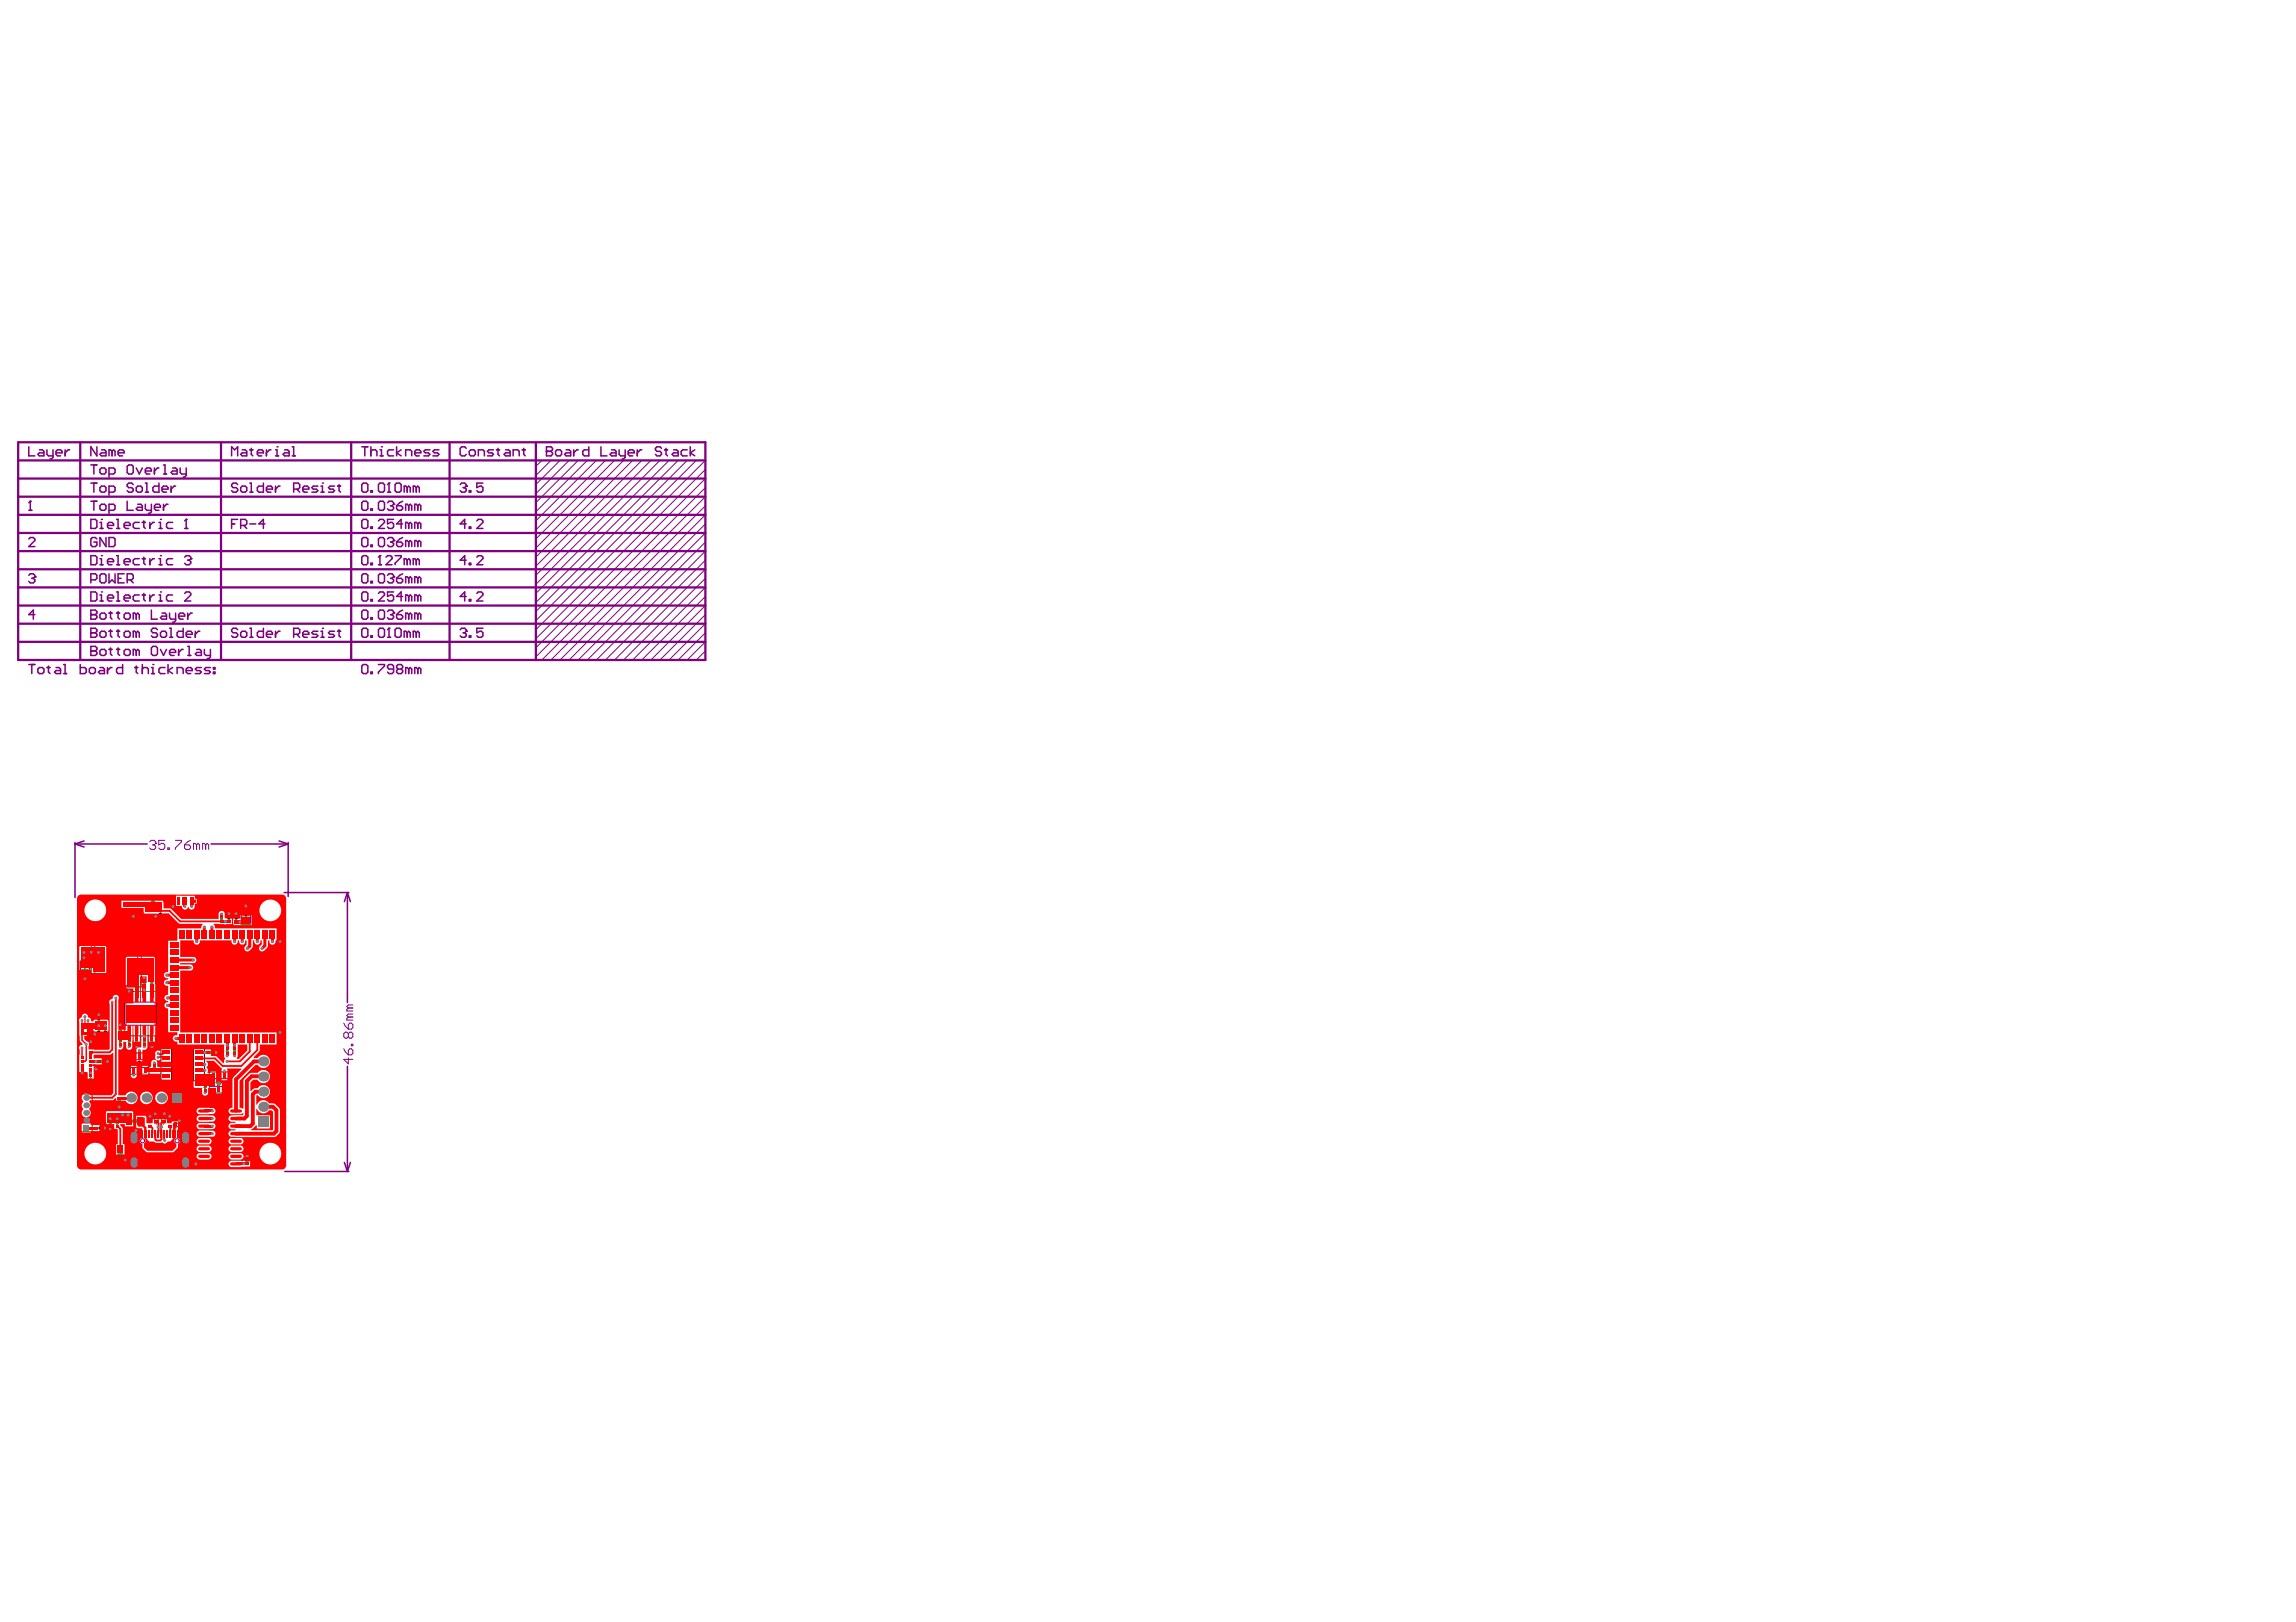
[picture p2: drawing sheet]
<svg xmlns="http://www.w3.org/2000/svg" width="297mm" height="210mm" viewBox="0 0 297 210" stroke-linecap="round" stroke-linejoin="round" font-family="sans-serif">
<path d="M20.8 135.6h5.6v4.3h-5.6z" fill="none" stroke="#000" stroke-width=".13"/>
<g fill="#008000">
<path d="M20.9 145.1h.4v.2h-.4z"/>
<path d="M20.9 144.6h.4v.2h-.4z"/>
<path d="M20 145.1h.4v.2h-.4z"/>
<path d="M20 144.6h.4v.2h-.4z"/>
<path d="M11 145.8h.3v.3h-.3z"/>
<path d="M11 144.8h.3v.4h-.3z"/>
<path d="M11 143.9h.3v.3h-.3z"/>
<path d="M11 142.9h.3v.3h-.3z"/>
<path d="M11 141.9h.3v.3h-.3z"/>
<path d="M22.6 145.4h.2v.4h-.2z"/>
<path d="M23.1 145.4h.2v.4h-.2z"/>
<circle cx="20.9" cy="144.5" r=".05"/>
<circle cx="20" cy="144.5" r=".05"/>
<circle cx="11.9" cy="146.5" r=".05"/>
<circle cx="23.3" cy="145.4" r=".05"/>
</g>
<g fill="none" stroke="#008000" stroke-width=".13">
<path d="M19.4 116.8h.8M19.8 116.4v.8M20.6 118.2h.3M20.8 118.1v.3M28.5 118.9h.3M28.7 118.8v.3M29.5 118.9h.3M29.6 118.7v.3M30.4 118.9h.3M30.5 118.7v.3M31.2 117.4h1.2v2.2h-1.2zM31.4 118.5h.8"/>
<path d="M31.8 118.1v.8M10.4 124.4h1.2v2.1h-1.2zM10.6 125.4h.8M11 125.1v.7M11.6 139.6h.3M11.7 139.4v.3M11.8 122h6.5v5.7h-6.5zM12.6 132h.3M12.6 133.5h.3M12.8 131.8v.3M12.8 133.3v.3M13 137.4h.3"/>
<path d="M13.2 137.2v.3M13.5 133.5h.3M13.6 133.3v.3M15.4 134.8h.3M15.4 133.3h.3M15.6 134.7v.3M15.6 133.2v.3M16.1 128.3h4.2v5.8h-4.2zM16.6 134.8h.3M16.7 134.7v.3M16.8 136.3h2.5v2.7h-2.5zM17.5 134.8h.3"/>
<path d="M17.7 137.6h.7M17.7 134.7v.3M18 137.3v.7M18.5 127.2h.3M18.5 134.8h.3M18.7 127.1v.3M18.7 134.7v.3M19.5 127.2h.3M19.5 134.8h.3M19.6 127.1v.3M19.6 134.7v.3M19.8 138.2h.3"/>
<path d="M19.9 138v.4M27.1 138.7h2.4v2.8h-2.4zM27.1 136.2h.3M27.3 136v.4M28.3 139.7v.8M29.2 136h.3M29.4 135.9v.3M30.2 136h.3M30.4 135.9v.3M10.4 141.6h1.5v4.9h-1.5zM12.7 146h.3M12.9 145.8v.3"/>
<path d="M14.1 145.4h.3M14.3 145.3v.3M15 145.4h.3M15.2 145.2v.3M15.2 149.4h.7M15.3 142.4h.3M15.4 142.3v.3M15.6 149v.8M17 145.1h.8M17.4 144.7v.8M20 144.5h.5v.8h-.5zM20.9 144.5h.5v.8h-.5z"/>
<path d="M22.5 145.4h.8v.4h-.8zM26.4 140.7h.3M26.5 140.6v.3M27.9 140.1h.8M31.8 150.3h.3M32 150.1v.3"/>
<circle cx="19.8" cy="116.8" r=".27"/>
<circle cx="20.8" cy="118.2" r=".1"/>
<circle cx="28.7" cy="118.9" r=".1"/>
<circle cx="29.6" cy="118.9" r=".1"/>
<circle cx="30.6" cy="118.9" r=".1"/>
<circle cx="11.7" cy="139.6" r=".1"/>
<circle cx="12.8" cy="132" r=".1"/>
<circle cx="12.8" cy="133.5" r=".1"/>
<circle cx="13.2" cy="137.4" r=".1"/>
<circle cx="13.6" cy="133.5" r=".1"/>
<circle cx="15.6" cy="134.8" r=".1"/>
<circle cx="15.6" cy="133.3" r=".1"/>
<circle cx="16.7" cy="134.8" r=".1"/>
<circle cx="17.7" cy="134.8" r=".1"/>
<circle cx="18" cy="137.6" r=".27"/>
<circle cx="18.7" cy="127.2" r=".1"/>
<circle cx="18.7" cy="134.8" r=".1"/>
<circle cx="19.6" cy="127.2" r=".1"/>
<circle cx="19.6" cy="134.8" r=".1"/>
<circle cx="19.9" cy="138.2" r=".1"/>
<circle cx="27.3" cy="136.2" r=".1"/>
<circle cx="29.4" cy="136" r=".1"/>
<circle cx="30.4" cy="136" r=".1"/>
<circle cx="12.9" cy="146" r=".1"/>
<circle cx="14.3" cy="145.4" r=".1"/>
<circle cx="15.2" cy="145.4" r=".1"/>
<circle cx="15.4" cy="142.4" r=".1"/>
<circle cx="15.6" cy="149.4" r=".27"/>
<circle cx="17.4" cy="145.1" r=".27"/>
<circle cx="26.5" cy="140.7" r=".1"/>
<circle cx="28.3" cy="140.1" r=".27"/>
<circle cx="32" cy="150.3" r=".1"/>
</g>
<path d="M31.3 117.7h1.1v1.7h-1.1zM10.4 124.6h1.1v1.7h-1.1zM12.3 122.2h5.5v5.3h-5.5zM16.3 129.7h3.8v3h-3.8zM16.9 137.1h2.3v1h-2.3zM27.2 139.6h2.3v1h-2.3z" fill="none" stroke="#800080" stroke-width=".13"/>
<circle cx="19.7" cy="128.2" r=".08" fill="none" stroke="#800080" stroke-width=".15"/>
<g fill="#008080">
<path d="M21.1 145.3h.1v.3h-.1z"/>
<path d="M21 145.4h.3v.1h-.3z"/>
<path d="M21.1 144.3h.1v.3h-.1z"/>
<path d="M20.2 145.3h.1v.3h-.1z"/>
<path d="M20.1 145.4h.3v.1h-.3z"/>
<path d="M20.2 144.3h.1v.3h-.1z"/>
<path d="M22.3 145.6h.3h-.3z"/>
<path d="M22.4 145.4h.1v.3h-.1z"/>
<path d="M23.3 145.5h.3v.1h-.3z"/>
</g>
<path d="M22.2 135.8h2.8v3.9h-2.8z" fill="none" stroke="#000" stroke-width=".13"/>
<circle cx="20.5" cy="135.7" r=".08" fill="none" stroke="#000" stroke-width=".15"/>
<g fill="none" stroke="#800080" stroke-width=".2">
<path d="M3.7 57.8v1.2h.8M5.1 58.2h.4l.2 .2v.6h-.6l-.2-.2 .2-.2h.6M6.1 58.2v.6l.2 .2h.6M6.9 58.2v1l-.2 .2h-.2M7.2 58.6h.8v-.2l-.2-.2h-.4l-.2 .2v.4l.2 .2h.4M8.4 58.2v.8M9 58.2h-.2l-.4 .4M12.5 57.8v1.2l-.7-1.2v1.2M13.1 58.2h.4l.2 .2v.6h-.6l-.2-.2 .2-.2h.6M14.5 58.4l-.2-.2h-.2v.8M14.5 58.4l.2-.2 .2 .2v.6M14.5 58.4v.6"/>
<path d="M15.3 58.6h.8v-.2l-.2-.2h-.4l-.2 .2v.4l.2 .2h.4M30 59v-1.2l.4 .4 .3-.4v1.2M31.3 58.2h.4l.2 .2v.6h-.6l-.2-.2 .2-.2h.6M32.3 58.2h.4M32.5 58v.8l.2 .2M33.3 58.6h.8v-.2l-.2-.2h-.4l-.2 .2v.4l.2 .2h.4M34.5 58.2v.8M35.1 58.2h-.2l-.4 .4M35.6 59h.4M35.6 58.2h.2v.8M35.8 57.8h.1M36.8 58.2h.4l.2 .2v.6h-.6l-.2-.2 .2-.2h.6"/>
<path d="M37.8 59h.4M37.8 57.8h.2v1.2M46.8 57.8h.8M47.2 57.8v1.2M48 58.4l.2-.2h.4l.2 .2v.6M48 57.8v1.2M49.2 59h.3M49.2 58.2h.2v.8M49.4 57.8h.1M50.9 58.2h-.6l-.2 .2v.4l.2 .2h.6M51.3 57.8v1.2M51.9 58.2l-.6 .4 .6 .4"/>
<path d="M52.5 59v-.8h.6l.2 .2v.6M53.7 58.6h.7v-.2l-.2-.2h-.3l-.2 .2v.4l.2 .2h.3M55.6 58.2h-.6l-.2 .2 .2 .2h.4l.2 .2-.2 .2h-.6M56.8 58.2h-.6l-.2 .2 .2 .2h.4l.2 .2-.2 .2h-.6M60.3 58l-.2-.2h-.4l-.2 .2v.8l.2 .2h.4l.2-.2M60.7 58.4l.2-.2h.4l.2 .2v.4l-.2 .2h-.4l-.2-.2zM61.9 59v-.8h.6l.2 .2v.6M63.8 58.2h-.5l-.2 .2 .2 .2h.3l.2 .2-.2 .2h-.5M64.2 58.2h.4M64.4 58v.8l.2 .2M65.4 58.2h.4l.2 .2v.6h-.6l-.2-.2 .2-.2h.6M66.4 59v-.8h.6l.2 .2v.6"/>
<path d="M67.6 58.2h.4M67.8 58v.8l.2 .2M70.7 58.4h.1M70.7 57.8h.6l.2 .2v.2l-.2 .2 .2 .2v.2l-.2 .2h-.6zM70.7 58.4h.6M71.9 58.4l.2-.2h.4l.2 .2v.4l-.2 .2h-.4l-.2-.2zM73.2 58.2h.4l.2 .2v.6h-.6l-.2-.2 .2-.2h.6M74.2 58.2v.8M74.8 58.2h-.2l-.4 .4M76.2 57.8v1.2h-.6l-.2-.2v-.4l.2-.2h.6M77.7 57.8v1.2h.8M79.1 58.2h.4l.2 .2v.6h-.6l-.2-.2 .2-.2h.6"/>
<path d="M80.1 58.2v.6l.2 .2h.6M80.9 58.2v1l-.2 .2h-.2M81.3 58.6h.8v-.2l-.2-.2h-.4l-.2 .2v.4l.2 .2h.4M82.4 58.2v.8M83 58.2h-.2l-.4 .4M85.6 58l-.2-.2h-.4l-.2 .2v.2l.2 .2h.4l.2 .2v.2l-.2 .2h-.4l-.2-.2M86 58.2h.4M86.2 58v.8l.2 .2M87.1 58.2h.4l.2 .2v.6h-.6l-.2-.2 .2-.2h.6M88.9 58.2h-.6l-.2 .2v.4l.2 .2h.6M89.3 57.8v1.2M89.9 58.2l-.6 .4 .6 .4"/>
<path d="M3.7 66h.4M3.7 69.8l.2-.2h.4l.2 .2v.2l-.8 .7h.8M3.7 74.5l.2-.2h.4l.2 .2v.1M3.9 64.9h.1M3.9 64.9v1.1M3.9 64.9l-.2 .2M4.1 74.8h.2M4.3 74.8l.2 .2v.2l-.2 .2h-.4l-.2-.2M4.5 74.6h.1M4.5 79.5h-.8l.6-.5v1.1M4.5 74.6l-.2 .2M11.8 79.5h.1"/>
<path d="M11.8 62.5h.7M11.8 67.2h.5l.2 .2v.8l-.2 .2h-.5zM11.8 71.9h.5l.2 .2v.8l-.2 .2h-.5zM11.8 76.6h.5l.2 .2v.8l-.2 .2h-.5zM11.8 64.9h.7M11.8 75h.5l.2-.2v-.3l-.2-.2h-.5v1.1M11.8 79h.5l.2 .1v.2l-.2 .2 .2 .2v.2l-.2 .2h-.5zM11.8 79.5h.5M11.8 60.2h.7M12.1 60.2v1.1M12.1 62.5v1.2M12.1 64.9v1.1"/>
<path d="M12.5 69.8l-.2-.2h-.4l-.1 .2v.7l.1 .2h.4l.2-.2v-.4h-.4M12.9 63.1l.2-.2h.4l.2 .2v.4l-.2 .2h-.4l-.2-.2zM12.9 68.4h.4M12.9 73.1h.4M12.9 77.8h.4M12.9 65.5l.2-.2h.4l.2 .2v.3l-.2 .2h-.4l-.2-.2zM12.9 67.6h.2v.8M12.9 72.3h.2v.8M12.9 74.5l.2-.2h.4l.2 .2v.7l-.2 .2h-.4l-.2-.2zM12.9 77h.2v.8M12.9 79.5l.2-.2h.4l.2 .2v.4l-.2 .2h-.4l-.2-.2zM12.9 60.8l.2-.2h.4l.2 .2v.3l-.2 .2h-.4l-.2-.2z"/>
<path d="M13.1 67.2h.1M13.1 71.9h.1M13.1 76.6h.1M13.7 69.6v1.1l-.8-1.1v1.1M13.9 68h.8v-.2l-.2-.2h-.4l-.2 .2v.4l.2 .2h.4M13.9 72.7h.8v-.2l-.2-.2h-.4l-.2 .2v.4l.2 .2h.4M13.9 77.4h.8v-.2l-.2-.2h-.4l-.2 .2v.4l.2 .2h.4M14.1 63.7h.6l.2-.2v-.4l-.2-.2h-.6v1.2M14.1 66h.6l.2-.2v-.3l-.2-.2h-.6v1.1M14.1 69.6h.6l.2 .2v.7l-.2 .2h-.6zM14.1 79.3h.4M14.1 61.3h.6l.2-.2v-.3l-.2-.2h-.6v1.1"/>
<path d="M14.1 74.3v1.1l.4-.4 .4 .4v-1.1M14.3 79.1v.8l.2 .2M15.1 68.4h.4M15.1 67.2h.2v1.2M15.1 73.1h.4M15.1 71.9h.2v1.2M15.1 77.8h.4M15.1 76.6h.2v1.2M15.1 79.3h.4M15.3 74.8h.4M15.3 79.1v.8l.2 .2M16.1 68h.7v-.2l-.2-.2h-.3l-.2 .2v.4l.2 .2h.3"/>
<path d="M16.1 72.7h.7v-.2l-.2-.2h-.3l-.2 .2v.4l.2 .2h.3M16.1 77.4h.7v-.2l-.2-.2h-.3l-.2 .2v.4l.2 .2h.3M16.1 74.3h-.8v1.1h.8M16.1 79.5l.2-.2h.3l.2 .2v.4l-.2 .2h-.3l-.2-.2zM16.5 64.9v1.1h.7M16.5 75h.5l.2-.2v-.3l-.2-.2h-.5v1.1M16.5 60.4l.1-.2h.4l.2 .2v.7l-.2 .2h-.4l-.1-.2zM16.8 75l.4 .4M17.2 62.7l-.2-.2h-.4l-.1 .2v.2l.1 .2h.4l.2 .2v.2l-.2 .2h-.4l-.1-.2M17.6 63.1l.2-.2h.4l.2 .2v.4l-.2 .2h-.4l-.2-.2zM17.6 79.5v.6M17.6 79.5l-.2-.2h-.2v.8"/>
<path d="M17.6 60.6l.4 .7 .4-.7M17.6 79.5l.2-.2 .2 .2v.6M17.8 65.3h.4l.2 .2v.5h-.6l-.2-.2 .2-.2h.6M18 67.6h-.6l-.2 .2v.4l.2 .2h.6M18 72.3h-.6l-.2 .2v.4l.2 .2h.6M18 77h-.6l-.2 .2v.4l.2 .2h.6M18.4 67.6h.4M18.4 72.3h.4M18.4 77h.4M18.6 67.4v.8l.2 .2M18.6 72.1v.8l.2 .2M18.6 76.8v.8l.2 .2"/>
<path d="M18.8 62.5h.2v1.2M18.8 63.7h.4M18.8 65.3v.5l.2 .2h.6M18.8 61h.8v-.2l-.2-.2h-.4l-.2 .2v.3l.2 .2h.4M19.4 67.6v.8M19.4 72.3v.8M19.4 77v.8M19.6 79v1.1h.8M19.6 65.3v.9l-.2 .2h-.2M20 65.6h.8v-.1l-.2-.2h-.4l-.2 .2v.3l.2 .2h.4M20 67.6h-.2l-.4 .4M20 72.3h-.2l-.4 .4"/>
<path d="M20 77h-.2l-.4 .4M20 60.6v.7M20.6 62.5v1.2h-.6l-.2-.2v-.4l.2-.2h.6M20.6 68.4h.4M20.6 73.1h.4M20.6 77.8h.4M20.6 67.6h.2v.8M20.6 72.3h.2v.8M20.6 77h.2v.8M20.6 60.6h-.2l-.4 .4M20.8 67.2h.1M20.8 71.9h.1"/>
<path d="M20.8 76.6h.1M21 79.3h.3l.2 .2v.6h-.5l-.2-.2 .2-.2h.5M21 63.3h.7v-.2l-.2-.2h-.3l-.2 .2v.4l.2 .2h.3M21.2 60.2h.1v1.1M21.2 61.3h.3M21.2 65.3v.7M21.7 65.3h-.2l-.3 .3M21.9 79.3v.6l.2 .2h.6M22.1 62.9v.8M22.3 60.6h.4l.2 .2v.5h-.6l-.2-.2 .2-.1h.6M22.3 67.6h-.6l-.2 .2v.4l.2 .2h.6M22.3 72.3h-.6l-.2 .2v.4l.2 .2h.6"/>
<path d="M22.3 77h-.6l-.2 .2v.4l.2 .2h.6M22.7 62.9h-.2l-.4 .4M22.7 79.3v1l-.2 .2h-.2M23.1 79.7h.8v-.2l-.2-.2h-.4l-.2 .2v.4l.2 .2h.4M23.3 60.6v.5l.2 .2h.6M23.9 76.8l.2-.2h.4l.2 .2v.2l-.8 .8h.8M23.9 68.4h.4M23.9 72.1l.2-.2h.4l.2 .2v.2M24.1 67.2h.1M24.1 60.6v.9l-.2 .2h-.2M24.1 67.2v1.2M24.1 67.2l-.2 .2"/>
<path d="M24.3 72.5h.2M24.3 79.3v.8M24.5 72.5l.2 .2v.2l-.2 .2h-.4l-.2-.2M24.7 72.3h.1M24.7 72.3l-.2 .2M24.9 79.3h-.2l-.4 .4M30 67.8h.4M30.7 62.7l-.1-.2h-.4l-.2 .2v.2l.2 .2h.4l.1 .2v.2l-.1 .2h-.4l-.2-.2M30.7 67.2h-.7v1.2M31.1 68h.6l.2-.2v-.4l-.2-.2h-.6v1.2M31.1 63.1l.2-.2h.4l.2 .2v.4l-.2 .2h-.4l-.2-.2zM31.5 68l.4 .4"/>
<path d="M32.3 62.5h.2v1.2M32.3 63.7h.4M32.3 67.8h.8M34.1 62.5v1.2h-.6l-.2-.2v-.4l.2-.2h.6M34.3 67.8h-.8l.6-.6v1.2M34.5 63.3h.8v-.2l-.2-.2h-.4l-.2 .2v.4l.2 .2h.4M35.6 62.9v.8M36.2 62.9h-.2l-.4 .4M38 63.3h.6l.2-.2v-.4l-.2-.2h-.6v1.2M38.4 63.3l.4 .4M39.2 63.3h.8v-.2l-.2-.2h-.4l-.2 .2v.4l.2 .2h.4M41.1 62.9h-.6l-.2 .2 .2 .2h.4l.2 .2-.2 .2h-.6"/>
<path d="M41.5 63.7h.4M41.5 62.9h.2v.8M41.7 62.5h.1M43.3 62.9h-.6l-.2 .2 .2 .2h.4l.2 .2-.2 .2h-.6M43.7 62.9h.4M43.9 62.7v.8l.2 .2M46.8 62.7l.2-.2h.4l.2 .2v.8l-.2 .2h-.4l-.2-.2zM46.8 79.1l.2-.1h.4l.2 .1v.8l-.2 .2h-.4l-.2-.2zM46.8 67.4l.2-.2h.4l.2 .2v.8l-.2 .2h-.4l-.2-.2zM46.8 72.1l.2-.2h.4l.2 .2v.8l-.2 .2h-.4l-.2-.2zM46.8 76.8l.2-.2h.4l.2 .2v.8l-.2 .2h-.4l-.2-.2zM46.8 65.1l.2-.2h.4l.2 .2v.7l-.2 .2h-.4l-.2-.2z"/>
<path d="M46.8 69.8l.2-.2h.4l.2 .2v.7l-.2 .2h-.4l-.2-.2zM46.8 74.5l.2-.2h.4l.2 .2v.7l-.2 .2h-.4l-.2-.2zM48 63.5h.2v.2h-.2zM48 68.2h.2v.2h-.2zM48 72.9h.2v.2h-.2zM48 77.6h.2v.2h-.2zM48 65.8h.2v.2h-.2zM48 70.5h.2v.2h-.2zM48 75.2h.2v.2h-.2zM48 79.9h.2v.2h-.2zM49 79.1l.2-.1h.3l.2 .1v.8l-.2 .2h-.3l-.2-.2zM49 62.7l.2-.2h.3l.2 .2v.8l-.2 .2h-.3l-.2-.2z"/>
<path d="M49 67.4l.2-.2h.3l.2 .2v.2l-.7 .8h.7M49 73.1h.4M49 76.8l.2-.2h.3l.2 .2v.2l-.7 .8h.7M49 69.8l.2-.2h.3l.2 .2v.7l-.2 .2h-.3l-.2-.2zM49 65.1l.2-.2h.3l.2 .2v.7l-.2 .2h-.3l-.2-.2zM49 74.5l.2-.2h.3l.2 .2v.7l-.2 .2h-.3l-.2-.2zM49.2 71.9h.1M49.2 71.9v1.2M49.2 71.9l-.2 .2M49.9 72.1l.2-.2h.4l.2 .2v.2l-.8 .8h.8M50.1 63.7h.4M50.1 65.1l.2-.2h.4l.2 .2v.2"/>
<path d="M50.1 69.8l.2-.2h.4l.2 .2v.2M50.1 74.5l.2-.2h.4l.2 .2v.1M50.1 79.1l.2-.1h.4l.2 .1v.2M50.3 62.5h.1M50.3 62.5v1.2M50.3 62.5l-.2 .2M50.5 65.5h.2M50.5 70.1h.2M50.5 74.8h.2M50.5 79.5h.2M50.7 65.5l.2 .1v.2l-.2 .2h-.4l-.2-.2M50.7 70.1l.2 .2v.2l-.2 .2h-.4l-.2-.2"/>
<path d="M50.7 74.8l.2 .2v.2l-.2 .2h-.4l-.2-.2M50.7 79.5l.2 .2v.2l-.2 .2h-.4l-.2-.2M50.9 65.3h.1M50.9 70h.1M50.9 74.6h.1M50.9 79.3h.1M50.9 79.3l-.2 .2M50.9 67.2h-.8v.6l.4-.2h.2l.2 .2v.4l-.2 .2h-.4l-.2-.2M50.9 76.6h-.8v.6l.6-.2 .2 .2v.4l-.2 .2h-.4l-.2-.2M50.9 65.3l-.2 .2M50.9 70l-.2 .1M50.9 74.6l-.2 .2"/>
<path d="M51.1 62.7l.2-.2h.4l.2 .2v.8l-.2 .2h-.4l-.2-.2zM51.1 71.9h.8v.2l-.8 .8v.2M51.3 74.8h.6l.2 .2v.2l-.2 .2h-.4l-.2-.2zM51.3 79.5h.6l.2 .2v.2l-.2 .2h-.4l-.2-.2zM51.3 70.1h.6l.2 .2v.2l-.2 .2h-.4l-.2-.2zM51.3 65.5h.6l.2 .1v.2l-.2 .2h-.4l-.2-.2zM52.1 67.8h-.8l.6-.6v1.2M52.1 77.2h-.8l.6-.6v1.2M52.1 64.9l-.4 .2-.4 .4M52.1 69.6l-.4 .2-.4 .3M52.1 74.3l-.4 .2-.4 .3M52.1 79l-.4 .1-.4 .4"/>
<path d="M52.7 63.1l-.2-.2h-.2v.8M52.7 72.5l-.2-.2h-.2v.8M52.7 63.1v.6M52.7 72.5v.6M52.7 63.1l.2-.2 .2 .2v.6M52.7 72.5l.2-.2 .2 .2v.6M52.9 77.2l.2-.2 .2 .2v.6M52.9 67.8l.2-.2 .2 .2v.6M52.9 70.1l.2-.1 .2 .1v.6M52.9 65.5l-.2-.2h-.2v.7M52.9 67.8l-.2-.2h-.2v.8M52.9 70.1l-.2-.1h-.2v.7"/>
<path d="M52.9 74.8l-.2-.2h-.2v.8M52.9 77.2l-.2-.2h-.2v.8M52.9 79.5l-.2-.2h-.2v.8M52.9 65.5v.5M52.9 67.8v.6M52.9 70.1v.6M52.9 74.8v.6M52.9 77.2v.6M52.9 79.5v.6M52.9 65.5l.2-.2 .2 .2v.5M52.9 74.8l.2-.2 .2 .2v.6M52.9 79.5l.2-.2 .2 .2v.6"/>
<path d="M53.9 63.1l-.2-.2h-.2v.8M53.9 72.5l-.2-.2h-.2v.8M53.9 63.1v.6M53.9 72.5v.6M53.9 63.1l.2-.2 .1 .2v.6M53.9 72.5l.2-.2 .1 .2v.6M54.1 70.1l.1-.1 .2 .1v.6M54.1 65.5l-.2-.2h-.2v.7M54.1 67.8l-.2-.2h-.2v.8M54.1 70.1l-.2-.1h-.2v.7M54.1 74.8l-.2-.2h-.2v.8M54.1 77.2l-.2-.2h-.2v.8"/>
<path d="M54.1 79.5l-.2-.2h-.2v.8M54.1 65.5v.5M54.1 67.8v.6M54.1 70.1v.6M54.1 74.8v.6M54.1 77.2v.6M54.1 79.5v.6M54.1 65.5l.1-.2 .2 .2v.5M54.1 67.8l.1-.2 .2 .2v.6M54.1 74.8l.1-.2 .2 .2v.6M54.1 77.2l.1-.2 .2 .2v.6M54.1 79.5l.1-.2 .2 .2v.6"/>
<path d="M59.5 62.7l.2-.2h.4l.2 .2v.2M59.9 63.1h.2M60.1 63.1l.2 .2v.2l-.2 .2h-.4l-.2-.2M60.3 62.9h.1M60.3 62.9l-.2 .2M60.3 67.8h-.8l.6-.6v1.2M60.3 72.5h-.8l.6-.6v1.2M60.3 77.2h-.8l.6-.6v1.2M60.7 63.5h.2v.2h-.2zM60.7 68.2h.2v.2h-.2zM60.7 72.9h.2v.2h-.2zM60.7 77.6h.2v.2h-.2z"/>
<path d="M61.7 72.1l.2-.2h.4l.2 .2v.2l-.8 .8h.8M61.7 67.4l.2-.2h.4l.2 .2v.2l-.8 .8h.8M61.7 76.8l.2-.2h.4l.2 .2v.2l-.8 .8h.8M62.5 62.5h-.8v.6l.4-.2h.2l.2 .2v.4l-.2 .2h-.4l-.2-.2M3.7 86h.8M4.1 86v1.2M4.9 86.6l.2-.2h.4l.2 .2v.4l-.2 .2h-.4l-.2-.2zM6.1 86.4h.4M6.3 86.2v.8l.2 .2M7.2 86.4h.4l.2 .2v.6h-.6l-.1-.2 .1-.2h.6M8.2 86h.2v1.2M8.2 87.2h.4"/>
<path d="M10.4 86v1.2h.6l.2-.2v-.4l-.2-.2h-.6M11.6 86.6l.2-.2h.3l.2 .2v.4l-.2 .2h-.3l-.2-.2zM11.8 81.9h.1M11.8 84.2h.1M11.8 83.6h.5l.2 .2v.2l-.2 .2 .2 .2v.2l-.2 .2h-.5zM11.8 81.3h.5l.2 .2v.2l-.2 .2 .2 .2v.2l-.2 .2h-.5zM11.8 81.9h.5M11.8 84.2h.5M12.9 86.4h.4l.2 .2v.6h-.6l-.2-.2 .2-.2h.6M12.9 81.9l.2-.2h.4l.2 .2v.4l-.2 .2h-.4l-.2-.2zM12.9 84.2l.2-.2h.4l.2 .2v.4l-.2 .2h-.4l-.2-.2zM13.9 86.4v.8"/>
<path d="M14.1 81.7h.4M14.1 84h.4M14.3 81.5v.8l.2 .2M14.3 83.8v.8l.2 .2M14.5 86.4h-.2l-.4 .4M15.1 81.7h.4M15.1 84h.4M15.3 83.8v.8l.2 .2M15.3 81.5v.8l.2 .2M15.9 86v1.2h-.6l-.2-.2v-.4l.2-.2h.6M16.1 81.9l.2-.2h.3l.2 .2v.4l-.2 .2h-.3l-.2-.2zM16.1 84.2l.2-.2h.3l.2 .2v.4l-.2 .2h-.3l-.2-.2z"/>
<path d="M17.4 86.4h.4M17.6 86.2v.8l.2 .2M17.6 81.9v.6M17.6 84.2v.6M17.6 81.9l-.2-.2h-.2v.8M17.6 84.2l.2-.2 .2 .2v.6M17.6 84.2l-.2-.2h-.2v.8M17.6 81.9l.2-.2 .2 .2v.6M18.4 86.6l.2-.2h.4l.2 .2v.6M18.4 86v1.2M19.6 87.2h.4M19.6 86.4h.2v.8"/>
<path d="M19.6 83.8l.2-.2h.4l.2 .2v.8l-.2 .2h-.4l-.2-.2zM19.8 86h.1M20.4 81.5l-.2-.2h-.4l-.2 .2v.2l.2 .2h.4l.2 .2v.2l-.2 .2h-.4l-.2-.2M20.8 81.9l.2-.2h.3l.2 .2v.4l-.2 .2h-.3l-.2-.2zM20.8 84l.4 .8 .3-.8M21.3 86.4h-.5l-.2 .2v.4l.2 .2h.5M21.7 86v1.2M21.9 81.3h.2v1.2M21.9 82.5h.4M21.9 84.4h.8v-.2l-.2-.2h-.4l-.2 .2v.4l.2 .2h.4M22.3 86.4l-.6 .4 .6 .4M22.9 87.2v-.8h.6l.2 .2v.6"/>
<path d="M23.1 84v.8M23.7 81.3v1.2h-.6l-.2-.2v-.4l.2-.2h.6M23.7 84h-.2l-.4 .4M24.1 86.8h.8v-.2l-.2-.2h-.4l-.2 .2v.4l.2 .2h.4M24.1 82.1h.8v-.2l-.2-.2h-.4l-.2 .2v.4l.2 .2h.4M24.3 84.8h.4M24.3 83.6h.2v1.2M25.3 81.7v.8M25.5 84h.4l.1 .2v.6h-.5l-.2-.2 .2-.2h.5M25.9 81.7h-.2l-.4 .4M26 86.4h-.5l-.2 .2 .2 .2h.4l.1 .2-.1 .2h-.6M26.4 84v.6l.2 .2h.6"/>
<path d="M27.2 86.4h-.6l-.2 .2 .2 .2h.4l.2 .2-.2 .2h-.6M27.2 84v1l-.2 .2h-.2M27.6 87h.2v.2h-.2zM27.6 86.4h.2v.2h-.2zM30.7 81.5l-.1-.2h-.4l-.2 .2v.2l.2 .2h.4l.1 .2v.2l-.1 .2h-.4l-.2-.2M31.1 81.9l.2-.2h.4l.2 .2v.4l-.2 .2h-.4l-.2-.2zM32.3 81.3h.2v1.2M32.3 82.5h.4M34.1 81.3v1.2h-.6l-.2-.2v-.4l.2-.2h.6M34.5 82.1h.8v-.2l-.2-.2h-.4l-.2 .2v.4l.2 .2h.4M35.6 81.7v.8M36.2 81.7h-.2l-.4 .4"/>
<path d="M38 82.1h.6l.2-.2v-.4l-.2-.2h-.6v1.2M38.4 82.1l.4 .4M39.2 82.1h.8v-.2l-.2-.2h-.4l-.2 .2v.4l.2 .2h.4M41.1 81.7h-.6l-.2 .2 .2 .2h.4l.2 .2-.2 .2h-.6M41.5 82.5h.4M41.5 81.7h.2v.8M41.7 81.3h.1M43.3 81.7h-.6l-.2 .2 .2 .2h.4l.2 .2-.2 .2h-.6M43.7 81.7h.4M43.9 81.5v.8l.2 .2M46.8 86.2l.2-.2h.4l.2 .2v.8l-.2 .2h-.4l-.2-.2zM46.8 81.5l.2-.2h.4l.2 .2v.8l-.2 .2h-.4l-.2-.2z"/>
<path d="M48 87h.2v.2h-.2zM48 82.3h.2v.2h-.2zM49 86h.7v.2l-.7 .8v.2M49 81.5l.2-.2h.3l.2 .2v.8l-.2 .2h-.3l-.2-.2zM50.1 82.5h.4M50.3 81.3h.1M50.3 81.3v1.2M50.3 81.3l-.2 .2M50.9 86.6h-.6l-.2-.2v-.2l.2-.2h.4l.2 .2v.8l-.2 .2h-.4l-.2-.2M51.1 81.5l.2-.2h.4l.2 .2v.8l-.2 .2h-.4l-.2-.2zM51.5 86.6l-.2-.2v-.2l.2-.2h.4l.2 .2v.2l-.2 .2M51.5 86.6l-.2 .2v.2l.2 .2h.4l.2-.2v-.2l-.2-.2"/>
<path d="M51.5 86.6h.4M52.7 81.9l-.2-.2h-.2v.8M52.7 81.9v.6M52.7 81.9l.2-.2 .2 .2v.6M52.9 86.6l-.2-.2h-.2v.8M52.9 86.6l.2-.2 .2 .2v.6M52.9 86.6v.6M53.9 81.9l-.2-.2h-.2v.8M53.9 81.9v.6M53.9 81.9l.2-.2 .1 .2v.6M54.1 86.6l-.2-.2h-.2v.8M54.1 86.6v.6"/>
<path d="M54.1 86.6l.1-.2 .2 .2v.6M59.5 81.5l.2-.2h.4l.2 .2v.2M59.9 81.9h.2M60.1 81.9l.2 .2v.2l-.2 .2h-.4l-.2-.2M60.3 81.7h.1M60.3 81.7l-.2 .2M60.7 82.3h.2v.2h-.2zM62.5 81.3h-.8v.6l.4-.2h.2l.2 .2v.4l-.2 .2h-.4l-.2-.2M9.7 109.2l1.2 .4M9.7 109.2h9.3M9.7 109v7.1M10.9 108.8l-1.2 .4"/>
<path d="M27.3 109.2h10M36.1 108.8l1.2 .4M36.8 115.5h8.3M37.3 109.2l-1.2 .4M37.3 109v7M44.9 115.5l.4 1.2M44.9 115.5l-.3 1.2M44.9 115.5v14.2M44.9 138v13.6M36.8 151.6h8.3M44.6 150.4l.3 1.2M45.3 150.4l-.4 1.2"/>
</g>
<g fill="none" stroke="#800080" stroke-width=".29">
<path d="M2.4 57.2h88.9v28.2h-88.9zM2.4 59.6h88.9M10.4 57.2v28.2M28.6 57.2v28.2M45.4 57.2v28.2M58.2 57.2v28.2M69.3 57.2v28.2M2.4 61.9h88.9M2.4 64.3h88.9M2.4 66.6h88.9M2.4 69h88.9M2.4 71.3h88.9"/>
<path d="M2.4 73.7h88.9M2.4 76h88.9M2.4 78.4h88.9M2.4 80.7h88.9M2.4 83.1h88.9"/>
</g>
<g fill="none" stroke="#800080" stroke-width=".13">
<path d="M70.1 59.6l-.8 .8M71.3 59.6l-2 1.9M72.5 59.6l-3.2 3.1M73.6 59.6l-4.3 4.3M74.8 59.6l-5.5 5.5M76 59.6l-6.7 6.6M77.2 59.6l-7.9 7.8M78.3 59.6l-9 9M79.5 59.6l-10.2 10.1M80.7 59.6l-11.4 11.3M81.9 59.6l-12.6 12.5M83 59.6l-13.7 13.7"/>
<path d="M84.2 59.6l-14.9 14.8M85.4 59.6l-16.1 16M86.6 59.6l-17.3 17.2M87.7 59.6l-18.4 18.4M88.9 59.6l-19.6 19.5M90.1 59.6l-20.8 20.7M91.3 59.6l-22 21.9M91.3 60.8l-22 21.9M91.3 61.9l-22 21.9M91.3 63.1l-22 21.9M91.3 64.3l-21.2 21.1M91.3 65.5l-20 19.9"/>
<path d="M91.3 66.6l-18.8 18.8M91.3 67.8l-17.7 17.6M91.3 69l-16.5 16.4M91.3 70.1l-15.3 15.3M91.3 71.3l-14.1 14.1M91.3 72.5l-13 12.9M91.3 73.7l-11.8 11.7M91.3 74.8l-10.6 10.6M91.3 76l-9.4 9.4M91.3 77.2l-8.3 8.2M91.3 78.4l-7.1 7M91.3 79.5l-5.9 5.9"/>
<path d="M91.3 80.7l-4.7 4.7M91.3 81.9l-3.6 3.5M91.3 83.1l-2.4 2.3M91.3 84.2l-1.2 1.2M19.4 108.9l.2-.1h.3l.2 .1v.2M19.8 109.3h.1M19.9 109.3l.2 .2v.2l-.2 .2h-.3l-.2-.2M20.1 109.1h.1M20.1 109.1l-.2 .2M21.3 108.8h-.8v.5l.4-.2h.2l.2 .2v.4l-.2 .2h-.4l-.2-.2M21.7 109.7h.2v.2h-.2zM22.7 108.8h.8v.1l-.8 .8v.2"/>
<path d="M23.9 109.3h.6l.1 .2v.2l-.1 .2h-.4l-.2-.2zM24.6 108.8l-.3 .1-.4 .4M25.4 109.3l-.2-.2h-.2v.8M25.4 109.3v.6M25.4 109.3l.2-.2 .2 .2v.6M26.6 109.3l-.2-.2h-.2v.8M26.6 109.3v.6M26.6 109.3l.2-.2 .2 .2v.6M44.5 135.7l.2 .4 .4 .4M44.5 132.4l.2 .4 .4 .4M45.1 130.4l-.2 .2v.2h.7M45.1 136.9v.8l-.6-.6h1.1"/>
<path d="M45.1 132.6l.2-.2h.2l.1 .2v.4l-.1 .2h-.4zM45.1 133.8v.4M45.1 135.9l.2-.2h.2l.1 .2v.4l-.1 .2h-.4zM45.1 133.8l.2-.2h.2l.1 .2v.4l-.1 .2h-.2l-.2-.2M45.1 133.8l-.2-.2h-.2l-.2 .2v.4l.2 .2h.2l.2-.2M45.1 131.6l-.2 .2v.2h.7M45.1 131.6h.5M45.1 130.4h.5M45.5 135.1h.1v.2h-.1zM45.6 131.2h-.5l-.2 .2 .2 .2M45.6 130.1h-.5l-.2 .1 .2 .2"/>
<circle cx="18.5" cy="147.6" r=".27"/>
<circle cx="22.9" cy="147.6" r=".27"/>
</g>
<g fill="#f00">
<path d="M21.8 116.4h.4v-.3h.4v.9h-.4v-.2h-.4z"/>
<path d="M24.6 116.1h.4v.3h.4v.4h-.4v.2h-.4z"/>
<path d="M17.8 144.6h.9v1.1l.3 .2v1.5l.3 .3h.6l.3 .2 .8-.1a.41 .41 0 0 0 .7-.1h.3l.4-.3v-2.1h.4v.7h-.1v1.3a.39 .39 0 0 0-.2 .4 .39 .39 0 0 0 .3 .3v.4l-.5 .5h-3.3l-.4-.4v-.5a.38 .38 0 0 0 0-.7v-1.3l-.2-.2h-.6z"/>
<path d="M33.2 143.5h.1a.85 .85 0 0 0 .7 .6 .85 .85 0 0 0 .8-.4h.3l.2 .2v2.3l-.1 .1h-2.7v-.1l.2-.2 .4-.4h.1v.4h1.7v-1.7h-1.7z"/>
<path d="M30.8 135.2h1.2v.7l-1.1 1.1h-.2l-.1-.1 .1-.2z"/>
<path d="M18.1 126.4h.9v.7l-.1 .1h-.6l-.1 2.5v.1l-.1-.1z"/>
<path d="M10.1 115.9l.3-.1h26.1a.54 .54 0 0 1 .5 .5v34.4a.56 .56 0 0 1-.5 .6l-26 .1-.3-.1-.2-.2-.1-34.8zM22.8 115.9v1.3h.7a.4 .4 0 0 0 .3 .5 .4 .4 0 0 0 .5-.3h.1a.4 .4 0 0 0 .5 .3 .4 .4 0 0 0 .3-.5v-.2l.3-.2v-.4l-.3-.1v-.4zM10.9 117.8a1.41 1.41 0 0 0 2.8 0 1.41 1.41 0 0 0-2.8 0zM33.6 117.8a1.41 1.41 0 0 0 2.8 0 1.41 1.41 0 0 0-2.8 0zM15.7 116.6v.9h2.9v.6l.2 .1h3l1.3 1.3 .2 .1h2.9l-.2 .5h-3v1.6h-1.2v4.1h-.2a.4 .4 0 0 0-.4 .4 .4 .4 0 0 0 .4 .4h.2v.2h-.2a.4 .4 0 0 0-.4 .4 .4 .4 0 0 0 .4 .4h.2v1.1a.41 .41 0 0 0-.5 .4 .41 .41 0 0 0 .5 .4v.2h-.1a.4 .4 0 0 0-.4 .5 .4 .4 0 0 0 .5 .3v3.1h1.1h.1v.3l-.1 .1a.4 .4 0 0 0-.5 .2 .4 .4 0 0 0 .1 .5l.5 .1v.4h6v1.4a.45 .45 0 0 1 0 .7v.2l-.1 .1-1-.9h-.6v-.1v-.8h-2.3v4.8l.2 .2h.9v.6a.39 .39 0 0 0 .4 .4 .39 .39 0 0 0 .4-.4v-.6h.9h.1v.7h.8v-1a.39 .39 0 0 0-.2-.5 .39 .39 0 0 0-.4 0h-.1v-1.4h-.8v.3h-.3v-.5l-.2-.3a.39 .39 0 0 0 0-.7v-.1h1l1 1v1.5h.7v-1.5h1.8v.1l-1.1 1.1v3.9h-.1a.42 .42 0 0 0-.4 .4 .42 .42 0 0 0 .4 .4h1.1l.4-.1-.1 .2h-1.4a.42 .42 0 0 0-.4 .5 .42 .42 0 0 0 .4 .4h.5v.1h-.7a.42 .42 0 0 0-.2 .5 .42 .42 0 0 0 .4 .3l.5 .1v.1h-.7a.42 .42 0 0 0-.2 .5 .42 .42 0 0 0 .4 .3h5.6a1.13 1.13 0 0 0 .6-.7v-2.9a1.26 1.26 0 0 0-1.4-.7 .85 .85 0 0 0-.8-.4 .85 .85 0 0 0-.7 .6h-.1v-1.2l.1-.1a.85 .85 0 0 0 1.3 .2 .85 .85 0 0 0 0-1.3 .85 .85 0 0 0-1.3 .2 .78 .78 0 0 0-.8 .4h-.1v-1.1l.3-.4h.6a.86 .86 0 0 0 1.3 .3 .86 .86 0 0 0 .1-1.3 .86 .86 0 0 0-1.3 .1l-1 .1-.9 .8v3.8l-.5-.1v-3.5l2-2.1 .4 .1a.86 .86 0 0 0 1.3 .1 .86 .86 0 0 0-.1-1.3 .86 .86 0 0 0-1.3 .2h-.5v-.1l.8-.8v-.8h2.2v-1.6h-12.5v-8h1.3a.4 .4 0 0 0 .4-.4 .4 .4 0 0 0-.4-.4h-1.3v-.2h1.7a.4 .4 0 0 0 .4-.4 .4 .4 0 0 0-.4-.4h-1.7v-2.1h1.8v.2a.4 .4 0 0 0 .4 .4 .4 .4 0 0 0 .4-.4v-.2h4.1v.2a.4 .4 0 0 0 .4 .4 .4 .4 0 0 0 .4-.4v-.2h.1v.2a.4 .4 0 0 0 .5 .4 .4 .4 0 0 0 .3-.4v-.2h.2v.6l-.2 .1a.4 .4 0 0 0 0 .6 .4 .4 0 0 0 .6 0l.4-.4v-.9h.2v.2a.4 .4 0 0 0 .4 .4 .4 .4 0 0 0 .4-.4v-.2h.2v.5l-.3 .2a.4 .4 0 0 0 0 .6 .4 .4 0 0 0 .6 0l.4-.5 .1-.8h.1v.2a.4 .4 0 0 0 .4 .4 .4 .4 0 0 0 .4-.4v-.2h.2v-1.6h-8l-.1-.5h2.3v-.7l-.9-.1v-.5a.39 .39 0 0 0-.4-.4 .39 .39 0 0 0-.4 .4v.6h-4.9l-1.3-1.3h-1v-.8l-.1-.2zM30.2 118.9v.7l.1 .1h2.3v-1.2h-1.5v.4zM10.3 122.5v3h1.5v.4h1.9v-3.4zM16.4 123.8l-.1 .2v3.7l.1 .2h.9v1.9l-.1 .1h-1.1v2.6l.2 .1v.7h-.9l-.1-.1v-3.8a.4 .4 0 0 0-.2-.7 .4 .4 0 0 0-.5 .5l-.2 .1a.4 .4 0 0 0-.2 .6v5.8l-.2 .2-2.5-.1v-.6a.39 .39 0 0 0-.3-.4l-.3-.3v-.5h.4v-.7h.8v.1l.2 .1h1.7v-1.5h-1.7h-.2v.2h-.2l-.1-.2a.38 .38 0 0 0-.4-.3 .41 .41 0 0 0-.4-.5 .41 .41 0 0 0-.4 .4l-.2 .1a.38 .38 0 0 0-.1 .5v2.4l.4 .5v.1a.39 .39 0 0 0-.4 .2 .39 .39 0 0 0 0 .5v2.8l1 .1v.8h.8v-1.9h1.1v-.7h-1.1v-.5h2.1l.4-.3 .1 .1v5.2l-.3 .2h-2.8a.6 .6 0 0 0-.9-.1 .6 .6 0 0 0 .1 1 .66 .66 0 0 0 0 .9 .6 .6 0 0 0-.1 .9 .6 .6 0 0 0 .9 0 .6 .6 0 0 0-.1-.9 .66 .66 0 0 0 0-.9l.1-.2h2.9l.4-.3h.1v.3l1.3 .1a.82 .82 0 0 0 1.2 .2 .82 .82 0 0 0 0-1.3 .82 .82 0 0 0-1.3 .3h-.8l-.1-.1v-5.8h.2a.39 .39 0 0 0 .5-.4l-.1-.6h.4v.7a.39 .39 0 0 0 .4 .4 .39 .39 0 0 0 .4-.4v-2.9h.2v2.2h.8v-2.2h.1l.1 2.9h-.3a.39 .39 0 0 0-.3 .6v1.3h.7v-1.3l.1-.3a.39 .39 0 0 0 .6-.3v-2.9h.1l.1 2.2h.7l.1-2.2 .2-.1v-2.6l-.2-.1-.1-5.9-.2-.1zM20.1 136.1v.5a.38 .38 0 0 0 .1 .5l-.1 .1a.39 .39 0 0 0-.5 .3l-.1 .6h-.4v-.2h-.7v1.2h.7v-.2h1.7v.8h1.4v-1.6h-1.8l-.1-.6-.1-.2 .1-.1h.2l.2-.1 .1 .1v.2h1.4v-1.6h-1.4v.2h-.1a.4 .4 0 0 0-.6 .1zM16.9 137.9v1.1a.39 .39 0 0 0 .4 .5 .39 .39 0 0 0 .4-.5v-1.1zM20.1 142.1a.82 .82 0 0 0 1.6 0 .82 .82 0 0 0-1.6 0zM18.1 142.1a.85 .85 0 0 0 1.7 0 .85 .85 0 0 0-1.7 0zM25.5 143.5a.42 .42 0 0 0 0 .4 .42 .42 0 0 0 .3 .3h1.7a.39 .39 0 0 0 .4-.4 .39 .39 0 0 0-.4-.4h-1.7zM25.5 144.5a.42 .42 0 0 0 0 .4 .42 .42 0 0 0 .3 .3l1.7-.1a.39 .39 0 0 0 .4-.3 .39 .39 0 0 0-.4-.4l-1.7-.1zM13.8 143.8l-.1 1.5 .2 .2h.9v.6h.3l.1 .1v1.9h-.2v1.3h1.1v-1.3h-.2v-2l-.3-.5v-.1h.6v.3h1v-1.9l-.2-.1zM25.5 145.4a.42 .42 0 0 0 0 .5 .42 .42 0 0 0 .3 .2h1.7a.39 .39 0 0 0 .4-.4 .39 .39 0 0 0-.4-.4h-1.7zM10.6 145.4v1.2h1.1v-.2h1.2v-.8h-1.2v-.2zM25.5 146.4a.42 .42 0 0 0 0 .5 .42 .42 0 0 0 .3 .2h1.7a.39 .39 0 0 0 .4-.4 .39 .39 0 0 0-.4-.4h-1.7zM29.7 147.4a.42 .42 0 0 0-.1 .4 .42 .42 0 0 0 .4 .3h1.1a.42 .42 0 0 0 .4-.4 .42 .42 0 0 0-.4-.4h-1.1zM25.5 147.4a.42 .42 0 0 0 0 .4 .42 .42 0 0 0 .3 .3h1.2a.42 .42 0 0 0 .4-.4 .42 .42 0 0 0-.4-.4h-1.2zM29.7 148.4a.42 .42 0 0 0-.1 .4 .42 .42 0 0 0 .4 .3h1.1a.42 .42 0 0 0 .4-.4 .42 .42 0 0 0-.4-.5h-1.1zM25.5 148.4a.42 .42 0 0 0 0 .4 .42 .42 0 0 0 .3 .3h1.2a.42 .42 0 0 0 .4-.4 .42 .42 0 0 0-.4-.5h-1.2zM17.6 144.4v1.5l.1 .1h.7v1.3a.41 .41 0 0 0-.3 .4 .41 .41 0 0 0 .3 .4l.1 .5 .5 .5h3.3l.7-.6v-.5a.39 .39 0 0 0 .3-.4 .39 .39 0 0 0-.3-.3v-2.2h-.7l-.1 .2h-.6v-.5h-1.8v.5h-.8l-.1-.8zM29.7 149.3a.42 .42 0 0 0-.1 .5 .42 .42 0 0 0 .4 .3h1.1a.42 .42 0 0 0 .4-.5 .42 .42 0 0 0-.4-.4h-1.1zM25.5 149.3a.42 .42 0 0 0 0 .5 .42 .42 0 0 0 .3 .3h1.2a.42 .42 0 0 0 .4-.5 .42 .42 0 0 0-.4-.4h-1.2zM10.9 149.3a1.41 1.41 0 0 0 2.8 0 1.41 1.41 0 0 0-2.8 0zM33.6 149.3a1.41 1.41 0 0 0 2.8 0 1.41 1.41 0 0 0-2.8 0zM29.7 150.3a.42 .42 0 0 0-.1 .5 .42 .42 0 0 0 .4 .2h2.4v-.7l-2.4-.1z"/>
</g>
<g fill="none" stroke="#f00" stroke-width=".24">
<path d="M20.8 117.9h1.1l1.4 1.3h5.4M28.7 119.2h.1M14.5 129.7v6.1l-.3 .4h-2.5M15 129.1v12.5l-.5 .5h-3.3M20.5 136.8h.5l.2 .2h.3M21.5 136.2h-.3l-.2 .2-.5-.1M32.3 134.4v1.7l-1.3 1.3h-1.6M33.3 134.4v1.5l-2.1 2.1h-2.4l-1-1h-2M15.2 145.7l.4 .4v2.6M15.2 145.8h.1M19.4 145.7l.3 .3v.7M19.6 145.8h.1"/>
<path d="M20.2 145.2l.3 .2-.1 .4 .1 .1v.8M21.1 145.2l-.3 .2 .1 .4-.1 .1 .1 1.5-.2 .2h-.5l-.1-.1v-.8M21.3 146.7l-.1 .8 .1 .1M21.9 145.7l.1 .2v.8"/>
</g>
<path d="M17.6 146.3h.4l.2 .2M18.1 146.4h.1M19.4 144.5v.5M21.9 144.5v.5M23.2 145v1.7" fill="none" stroke="#f00" stroke-width=".29"/>
<g fill="none" stroke="#f00" stroke-width=".39">
<path d="M26.4 120v.9M27.4 120v.9M21.6 127.2h.9M21.6 126.2h.9M21.7 130.1h.8M21.7 129.1h.8M22.5 125.2h2.1M22.5 124.2h2.5M22.8 134.4h.7M25.5 120.9v1M30.4 120.9v1M31.3 120.9v1"/>
<path d="M32.3 120.9v1.5l-.3 .3M33.3 120.9v1M34.3 120.9v1.5l-.4 .3M35.2 120.9v1M36.2 120.9v1M36.2 133.6v.8"/>
</g>
<path d="M10.6 136.8v.1M10.6 132.1v.4M10.6 132.5h.1M10.6 132.1h.1M11 131.6v.9M11 132.5h.1M11.4 132.1v.4M11.4 132.5h.1M11.4 132.1h.1M22.5 129.1h.1M23.5 134.4h.1" fill="none" stroke="#f00" stroke-width=".16"/>
<path d="M34.1 139.3h-1.5l-.7 .6v4.5l-.3 .4h-1.1M34.1 137.4h-1.2l-2.4 2.3v4M34.1 141.3h-1.1l-.3 .3v3.8l-.3 .3h-1.9M34.1 143.2h1.2l.5 .5v2.7l-.4 .3h-4.9" fill="none" stroke="#f00" stroke-width=".49"/>
<path d="M10.6 133.7v.9l.6 .5v2.1l-.2 .2h-.4M10.6 135.6v1.2M10.6 136.8h.1M11.7 137.9h.5l.2 .1v.4" fill="none" stroke="#f00" stroke-width=".2"/>
<g fill="#f00">
<path d="M21.1 144.1h.3v.7h-.3z" fill-rule="evenodd"/>
<path d="M20 144.1h.2v.7h-.2z" fill-rule="evenodd"/>
<path d="M16.5 133.3h.4v1.2h-.4z" fill-rule="evenodd"/>
<path d="M17.5 133.3h.4v1.2h-.4z" fill-rule="evenodd"/>
<path d="M18.5 133.3h.4v1.2h-.4z" fill-rule="evenodd"/>
<path d="M19.5 133.3h.3v1.2h-.3z" fill-rule="evenodd"/>
<path d="M10.8 126h.4v.7h-.4z" fill-rule="evenodd"/>
<path d="M10.4 122.6h3.1v2.7h-3.1z" fill-rule="evenodd"/>
<path d="M16.5 128.3h.4v.8h-.4z" fill-rule="evenodd"/>
<path d="M16.5 124h1.4v3.7h-1.4z" fill-rule="evenodd"/>
<path d="M19.2 124h.6v3h-.6z" fill-rule="evenodd"/>
<path d="M16.5 124h3.3v2.2h-3.3z" fill-rule="evenodd"/>
<path d="M17.5 124h.4v5.1h-.4z" fill-rule="evenodd"/>
<path d="M18.5 126.6h.4v.4h-.4z" fill-rule="evenodd"/>
<path d="M18.4 127.4h.5v1.7h-.5z" fill-rule="evenodd"/>
<path d="M19.4 127.4h.5v1.7h-.5z" fill-rule="evenodd"/>
<path d="M23 146.2h.3v.8h-.3z" fill-rule="evenodd"/>
<path d="M18.1 146.3h.2v.9h-.2z" fill-rule="evenodd"/>
<path d="M15.4 132.7h.4v.4h-.4z" fill-rule="evenodd"/>
<path d="M15.4 133.5h1.5v1.1h-1.5z" fill-rule="evenodd"/>
<path d="M17.5 135h.4v.5h-.4z" fill-rule="evenodd"/>
<path d="M16.5 135h.4v.5h-.4z" fill-rule="evenodd"/>
<path d="M15.4 135h.4v.4h-.4z" fill-rule="evenodd"/>
<path d="M18.5 135h.4v.5h-.4z" fill-rule="evenodd"/>
<path d="M19.5 135h.3v.5h-.3z" fill-rule="evenodd"/>
<path d="M25.3 150.4h1.1v.4h-1.1z" fill-rule="evenodd"/>
<path d="M31.8 149.6h.4v.5h-.4z" fill-rule="evenodd"/>
<path d="M30.5 150.5h1.7v.3h-1.7z" fill-rule="evenodd"/>
<path d="M26.4 143.6h1.1v.4h-1.1z" fill-rule="evenodd"/>
<path d="M26.4 144.6h1.1v.3h-1.1z" fill-rule="evenodd"/>
<path d="M26.4 145.5h1.1v.4h-1.1z" fill-rule="evenodd"/>
<path d="M26.4 146.5h1.1v.4h-1.1z" fill-rule="evenodd"/>
<path d="M29.2 134.4h.4v1.4h-.4z" fill-rule="evenodd"/>
<path d="M30.2 134.4h.4v1.4h-.4z" fill-rule="evenodd"/>
<path d="M29.2 136.2h.4v.4h-.4z" fill-rule="evenodd"/>
<path d="M30.2 136.2h.4v.4h-.4z" fill-rule="evenodd"/>
<path d="M27.5 136h.4v.4h-.4z" fill-rule="evenodd"/>
<path d="M25.8 136h1.3v.4h-1.3z" fill-rule="evenodd"/>
<path d="M25.8 138.3h.7v.4h-.7z" fill-rule="evenodd"/>
<path d="M25.8 137.5h.7v.4h-.7z" fill-rule="evenodd"/>
<path d="M17.1 138.5h.4v.6h-.4z" fill-rule="evenodd"/>
<path d="M26.3 140.9h.4v.5h-.4z" fill-rule="evenodd"/>
<path d="M28.1 140.3h.4v.7h-.4z" fill-rule="evenodd"/>
<path d="M18.8 138.3h3.2v.4h-3.2z" fill-rule="evenodd"/>
<path d="M25.2 139.1h2.6v1.5h-2.6z" fill-rule="evenodd"/>
<path d="M28.9 138.6h.3v.6h-.3z" fill-rule="evenodd"/>
<path d="M19.8 137.5h.3v.5h-.3z" fill-rule="evenodd"/>
<path d="M17.9 135.9h.3v.9h-.3z" fill-rule="evenodd"/>
</g>
<path d="M11.3 133.8h2.5" fill="none" stroke="#f00" stroke-width=".31"/>
<g fill="#f00">
<path d="M12.6 131.3h.4v.5h-.4z" fill-rule="evenodd"/>
<path d="M11.8 132.4h2v.7h-2z" fill-rule="evenodd"/>
<path d="M12.3 132.2h1.5v1.1h-1.5z" fill-rule="evenodd"/>
<path d="M11.3 133.2h.6v.6h-.6z" fill-rule="evenodd"/>
<path d="M10.6 132.8h1.2v.3h-1.2z" fill-rule="evenodd"/>
<path d="M11.6 136.2h.3v.8h-.3z" fill-rule="evenodd"/>
<path d="M11.5 134.8h.4v.8h-.4z" fill-rule="evenodd"/>
<path d="M11.7 137.2h1.3v.3h-1.3z" fill-rule="evenodd"/>
<path d="M11.6 138.4h.3v.8h-.3z" fill-rule="evenodd"/>
<path d="M10.4 138.2h.4v.6h-.4z" fill-rule="evenodd"/>
<path d="M12.4 137.2h.4v.3h-.4z" fill-rule="evenodd"/>
<path d="M13.5 137.2h.4v.3h-.4z" fill-rule="evenodd"/>
<path d="M22.2 116.6h.4v.7h-.4z" fill-rule="evenodd"/>
<path d="M24.6 116.6h.4v.7h-.4z" fill-rule="evenodd"/>
<path d="M23.7 116.6h.4v.7h-.4z" fill-rule="evenodd"/>
<path d="M19.3 118.4h1.6v.4h-1.6z" fill-rule="evenodd"/>
<path d="M15.9 116.8h3.8v.5h-3.8z" fill-rule="evenodd"/>
<path d="M15.9 118.3h3.8v.5h-3.8z" fill-rule="evenodd"/>
</g>
<path d="M30.4 119.3h2" fill="none" stroke="#f00" stroke-width=".44"/>
<g fill="#f00">
<path d="M13.1 145.8h.4v.4h-.4z" fill-rule="evenodd"/>
<path d="M14.1 145.6h.3v.5h-.3z" fill-rule="evenodd"/>
<path d="M15.6 149.9h.6v.4h-.6z" fill-rule="evenodd"/>
<path d="M13.9 144h3.1v1.3h-3.1z" fill-rule="evenodd"/>
<path d="M11.2 145.8h1.5v.4h-1.5z" fill-rule="evenodd"/>
<path d="M15.2 141.9h1.8v.4h-1.8z" fill-rule="evenodd"/>
<path d="M15.2 142.8h.4v.5h-.4z" fill-rule="evenodd"/>
<path d="M18.8 116.8h2.1v1.2h-2.1z" fill-rule="evenodd"/>
<path d="M28.5 118.3h.4v.4h-.4z" fill-rule="evenodd"/>
<path d="M29.4 118.2h.4v.5h-.4z" fill-rule="evenodd"/>
<path d="M30.4 118.2h.3v.5h-.3z" fill-rule="evenodd"/>
<path d="M31.6 117.3h.4v.6h-.4z" fill-rule="evenodd"/>
<path d="M28.5 119.1h1.3v.3h-1.3z" fill-rule="evenodd"/>
</g>
<g fill="#808080">
<circle cx="30.4" cy="135.3" r=".2"/>
<circle cx="30.4" cy="136.6" r=".2"/>
<circle cx="36.2" cy="133.6" r=".2"/>
<circle cx="36.2" cy="121.9" r=".2"/>
<circle cx="17.3" cy="118.6" r=".2"/>
<circle cx="31.5" cy="150.6" r=".2"/>
<circle cx="18.7" cy="128.1" r=".2"/>
<circle cx="13.6" cy="132.7" r=".2"/>
<circle cx="12.8" cy="132.7" r=".2"/>
<circle cx="12.8" cy="123.3" r=".2"/>
<circle cx="10.9" cy="124" r=".2"/>
<circle cx="11.8" cy="123.3" r=".2"/>
<circle cx="10.9" cy="123.3" r=".2"/>
<circle cx="11.7" cy="138.9" r=".2"/>
<circle cx="17.6" cy="146.3" r=".2"/>
<circle cx="11.7" cy="134.8" r=".2"/>
<circle cx="30.4" cy="126.5" r=".2"/>
<circle cx="31" cy="127.2" r=".2"/>
<circle cx="29.6" cy="127.2" r=".2"/>
<circle cx="31" cy="125.8" r=".2"/>
<circle cx="29.6" cy="125.8" r=".2"/>
<circle cx="33.9" cy="122.7" r=".2"/>
<circle cx="14.5" cy="129.7" r=".2"/>
<circle cx="15" cy="129.1" r=".2"/>
<circle cx="32" cy="122.7" r=".2"/>
<circle cx="33.3" cy="121.9" r=".2"/>
<circle cx="29.2" cy="119.2" r=".2"/>
<circle cx="31" cy="119.3" r=".2"/>
<circle cx="31.8" cy="117.3" r=".2"/>
<circle cx="30.6" cy="118.2" r=".2"/>
<circle cx="29.6" cy="118.2" r=".2"/>
<circle cx="28.7" cy="118.3" r=".2"/>
<circle cx="20.1" cy="118.6" r=".2"/>
<circle cx="35.2" cy="121.9" r=".2"/>
<circle cx="31.3" cy="121.9" r=".2"/>
<circle cx="22.8" cy="134.4" r=".2"/>
<circle cx="19.6" cy="135.5" r=".2"/>
<circle cx="29.4" cy="135.3" r=".2"/>
<circle cx="10.6" cy="135.6" r=".2"/>
<circle cx="20.5" cy="136.3" r=".2"/>
<circle cx="20.5" cy="136.8" r=".2"/>
<circle cx="11.2" cy="135.1" r=".2"/>
<circle cx="21.7" cy="130.1" r=".2"/>
<circle cx="21.6" cy="127.2" r=".2"/>
<circle cx="21.6" cy="126.2" r=".2"/>
<circle cx="24.6" cy="125.2" r=".2"/>
<circle cx="25" cy="124.2" r=".2"/>
<circle cx="15.6" cy="132.7" r=".2"/>
<circle cx="18" cy="135.9" r=".2"/>
<circle cx="21.7" cy="129.1" r=".2"/>
<circle cx="12.8" cy="131.3" r=".2"/>
<circle cx="11" cy="131.6" r=".2"/>
<circle cx="12.4" cy="137.4" r=".2"/>
<circle cx="10.6" cy="138.8" r=".2"/>
<circle cx="14.3" cy="146.1" r=".2"/>
<circle cx="16.2" cy="150.1" r=".2"/>
<circle cx="26.4" cy="120" r=".2"/>
<circle cx="13.5" cy="146" r=".2"/>
<circle cx="11.4" cy="132.1" r=".2"/>
<circle cx="10.6" cy="132.1" r=".2"/>
<circle cx="12.3" cy="133.8" r=".2"/>
<circle cx="12.4" cy="138.4" r=".2"/>
<circle cx="13.9" cy="137.4" r=".2"/>
<circle cx="22.4" cy="117.3" r=".2"/>
<circle cx="24.8" cy="117.3" r=".2"/>
<circle cx="23.9" cy="117.3" r=".2"/>
<circle cx="27.4" cy="120" r=".2"/>
<circle cx="16.6" cy="144.3" r=".2"/>
<circle cx="15.9" cy="144.3" r=".2"/>
<circle cx="25.5" cy="121.9" r=".2"/>
<circle cx="30.4" cy="121.9" r=".2"/>
<circle cx="15.4" cy="143.3" r=".2"/>
<circle cx="14.3" cy="144.8" r=".2"/>
<circle cx="15.2" cy="144.8" r=".2"/>
<circle cx="19.4" cy="144.5" r=".2"/>
<circle cx="21.9" cy="144.5" r=".2"/>
<circle cx="21.3" cy="144.1" r=".2"/>
<circle cx="20.1" cy="144.1" r=".2"/>
<circle cx="20.9" cy="145.8" r=".2"/>
<circle cx="20.4" cy="145.8" r=".2"/>
<circle cx="21.3" cy="147.6" r=".2"/>
<circle cx="23.2" cy="145" r=".2"/>
<circle cx="18.7" cy="134.1" r=".2"/>
<circle cx="18.7" cy="126.6" r=".2"/>
<circle cx="16.7" cy="128.3" r=".2"/>
<circle cx="11" cy="126.7" r=".2"/>
<circle cx="27.9" cy="136.2" r=".2"/>
<circle cx="26.5" cy="136.2" r=".2"/>
<circle cx="29.4" cy="136.6" r=".2"/>
<circle cx="27.5" cy="144.8" r=".2"/>
<circle cx="27.5" cy="143.8" r=".2"/>
<circle cx="27.5" cy="145.7" r=".2"/>
<circle cx="25.3" cy="150.6" r=".2"/>
<circle cx="18.7" cy="135.5" r=".2"/>
<circle cx="15.6" cy="135.4" r=".2"/>
<circle cx="16.7" cy="135.5" r=".2"/>
<circle cx="27.5" cy="146.7" r=".2"/>
<circle cx="17.7" cy="135.5" r=".2"/>
<circle cx="32" cy="149.6" r=".2"/>
<circle cx="29.4" cy="137.4" r=".2"/>
<circle cx="26.5" cy="137.7" r=".2"/>
<circle cx="17.3" cy="139.1" r=".2"/>
<circle cx="26.5" cy="141.4" r=".2"/>
<circle cx="28.3" cy="140.3" r=".2"/>
<circle cx="29" cy="138.6" r=".2"/>
<circle cx="19.9" cy="137.5" r=".2"/>
<circle cx="26.5" cy="138.5" r=".2"/>
</g>
<path d="M16.7 130.7h.1M16.7 131.7h.1M17.7 130.7h.1M17.7 131.7h.1M18.7 131.7h.1M18.7 130.7h.1M19.7 131.7h.1M19.7 130.7h.1" fill="none" stroke="#808080" stroke-width=".23"/>
<path d="M22.2 141.5h1.3v1.2h-1.3z" fill-rule="evenodd" fill="#808080"/>
<circle cx="17" cy="142.1" r=".62" fill="#808080"/>
<path d="M17.3 146.9v.6M17.3 150.2v.5M24 146.9v.6M24 150.2v.5" fill="none" stroke="#808080" stroke-width=".93"/>
<g fill="#808080">
<path d="M33.4 144.5h1.3v1.3h-1.3z" fill-rule="evenodd"/>
<path d="M10.8 145.6h.7v.8h-.7z" fill-rule="evenodd"/>
</g>
<g fill="#808080">
<circle cx="34.1" cy="141.3" r=".66"/>
<circle cx="34.1" cy="143.2" r=".66"/>
<circle cx="34.1" cy="139.3" r=".66"/>
<circle cx="34.1" cy="137.4" r=".66"/>
<circle cx="20.9" cy="142.1" r=".62"/>
<circle cx="18.9" cy="142.1" r=".62"/>
<circle cx="11.2" cy="142.1" r=".39"/>
<circle cx="11.2" cy="143" r=".39"/>
<circle cx="11.2" cy="144" r=".39"/>
<circle cx="11.2" cy="145" r=".39"/>
</g>
<g fill="#f00">
<path d="M19.4 132.7h.5v1.2l-.5-.1z" fill-rule="evenodd"/>
<path d="M18.4 132.7h.5v1.2l-.5-.1z" fill-rule="evenodd"/>
<path d="M17.5 132.7h.4v1.2l-.4-.1z" fill-rule="evenodd"/>
<path d="M16.5 132.7h.4v1.2l-.4-.1z" fill-rule="evenodd"/>
<path d="M16.5 128.5h.4v1.2h-.4z" fill-rule="evenodd"/>
<path d="M17.5 128.5h.4v1.2h-.4z" fill-rule="evenodd"/>
<path d="M18.4 128.5h.5v1.2h-.5z" fill-rule="evenodd"/>
<path d="M19.4 128.5h.5v1.2h-.5z" fill-rule="evenodd"/>
<path d="M16.3 130h3.8v2.3h-3.8z" fill-rule="evenodd"/>
<path d="M12.7 137.2h.3v.3h-.3z" fill-rule="evenodd"/>
<path d="M13.4 137.2h.3v.3h-.3z" fill-rule="evenodd"/>
<path d="M11.6 138.2h.3v.3h-.3z" fill-rule="evenodd"/>
<path d="M11.6 137.7h.3v.3h-.3z" fill-rule="evenodd"/>
<path d="M11.6 137.2h.3v.3h-.3z" fill-rule="evenodd"/>
<path d="M11.6 136.7h.3v.3h-.3z" fill-rule="evenodd"/>
<path d="M10.4 136.7h.4v.3h-.4z" fill-rule="evenodd"/>
<path d="M10.4 137.2h.4v.3h-.4z" fill-rule="evenodd"/>
<path d="M10.4 137.7h.4v.3h-.4z" fill-rule="evenodd"/>
<path d="M10.4 138.2h.4v.3h-.4z" fill-rule="evenodd"/>
<path d="M11.5 135.3h.5v.3h-.5z" fill-rule="evenodd"/>
<path d="M11.5 136h.5v.4h-.5z" fill-rule="evenodd"/>
<path d="M11.5 139.8h.4v.3h-.4z" fill-rule="evenodd"/>
<path d="M11.5 139.1h.4v.3h-.4z" fill-rule="evenodd"/>
<path d="M22 132.7h1.1v.7h-1.1z" fill-rule="evenodd"/>
<path d="M22 131.7h1.1v.7h-1.1z" fill-rule="evenodd"/>
<path d="M22 130.7h1.1v.7h-1.1z" fill-rule="evenodd"/>
<path d="M22 129.8h1.1v.7h-1.1z" fill-rule="evenodd"/>
<path d="M22 128.8h1.1v.7h-1.1z" fill-rule="evenodd"/>
<path d="M22 127.8h1.1v.7h-1.1z" fill-rule="evenodd"/>
<path d="M22 126.8h1.1v.7h-1.1z" fill-rule="evenodd"/>
<path d="M22 125.8h1.1v.7h-1.1z" fill-rule="evenodd"/>
<path d="M22 124.9h1.1v.7h-1.1z" fill-rule="evenodd"/>
<path d="M22 123.9h1.1v.7h-1.1z" fill-rule="evenodd"/>
<path d="M22 122.9h1.1v.7h-1.1z" fill-rule="evenodd"/>
<path d="M35.9 133.8h.7v1.2h-.7z" fill-rule="evenodd"/>
<path d="M34.9 133.8h.7v1.2h-.7z" fill-rule="evenodd"/>
<path d="M33.9 133.8h.7v1.2h-.7z" fill-rule="evenodd"/>
<path d="M32.9 133.8h.7v1.2h-.7z" fill-rule="evenodd"/>
<path d="M32 133.8h.7v1.2h-.7z" fill-rule="evenodd"/>
<path d="M31 133.8h.7v1.2h-.7z" fill-rule="evenodd"/>
<path d="M30 133.8h.7v1.2h-.7z" fill-rule="evenodd"/>
<path d="M29 133.8h.7v1.2h-.7z" fill-rule="evenodd"/>
<path d="M28 133.8h.7v1.2h-.7z" fill-rule="evenodd"/>
<path d="M27.1 133.8h.7v1.2h-.7z" fill-rule="evenodd"/>
<path d="M26.1 133.8h.7v1.2h-.7z" fill-rule="evenodd"/>
<path d="M25.1 133.8h.7v1.2h-.7z" fill-rule="evenodd"/>
<path d="M24.1 133.8h.7v1.2h-.7z" fill-rule="evenodd"/>
<path d="M22 121.9h1.1v.7h-1.1z" fill-rule="evenodd"/>
<path d="M23.1 120.3h.7v1.2h-.7z" fill-rule="evenodd"/>
<path d="M24.1 120.3h.7v1.2h-.7z" fill-rule="evenodd"/>
<path d="M25.1 120.3h.7v1.2h-.7z" fill-rule="evenodd"/>
<path d="M26.1 120.3h.7v1.2h-.7z" fill-rule="evenodd"/>
<path d="M27.1 120.3h.7v1.2h-.7z" fill-rule="evenodd"/>
<path d="M28 120.3h.7v1.2h-.7z" fill-rule="evenodd"/>
<path d="M29 120.3h.7v1.2h-.7z" fill-rule="evenodd"/>
<path d="M30 120.3h.7v1.2h-.7z" fill-rule="evenodd"/>
<path d="M31 120.3h.7v1.2h-.7z" fill-rule="evenodd"/>
<path d="M32 120.3h.7v1.2h-.7z" fill-rule="evenodd"/>
<path d="M32.9 120.3h.7v1.2h-.7z" fill-rule="evenodd"/>
<path d="M33.9 120.3h.7v1.2h-.7z" fill-rule="evenodd"/>
<path d="M34.9 120.3h.7v1.2h-.7z" fill-rule="evenodd"/>
<path d="M35.9 120.3h.7v1.2h-.7z" fill-rule="evenodd"/>
<path d="M23.1 133.8h.7v1.2h-.7z" fill-rule="evenodd"/>
<path d="M28.9 125.1h2.9v2.8h-2.9z" fill-rule="evenodd"/>
<path d="M21 136h1v.4h-1z" fill-rule="evenodd"/>
<path d="M21 136.7h1v.5h-1z" fill-rule="evenodd"/>
<path d="M21 137.5h1v.5h-1z" fill-rule="evenodd"/>
<path d="M21 138.3h1v.4h-1z" fill-rule="evenodd"/>
<path d="M21 139.1h1v.4h-1z" fill-rule="evenodd"/>
<path d="M25.2 139.1h1.1v.4h-1.1z" fill-rule="evenodd"/>
<path d="M25.2 138.3h1.1v.4h-1.1z" fill-rule="evenodd"/>
<path d="M25.2 137.5h1.1v.5h-1.1z" fill-rule="evenodd"/>
<path d="M25.2 136.7h1.1v.5h-1.1z" fill-rule="evenodd"/>
<path d="M25.2 136h1.1v.4h-1.1z" fill-rule="evenodd"/>
<path d="M22.5 136.2h2.3v3.1h-2.3z" fill-rule="evenodd"/>
<path d="M31.8 149.8h.4v.3h-.4z" fill-rule="evenodd"/>
<path d="M31.8 150.5h.4v.3h-.4z" fill-rule="evenodd"/>
</g>
<g fill="none" stroke="#f00" stroke-width=".42">
<path d="M25.8 143.8h1.2M25.8 144.8h1.2M25.8 145.7h1.2M25.8 146.7h1.2M25.8 147.7h1.2M25.8 148.7h1.2M25.8 149.6h1.2M25.8 150.6h1.2M30 143.8h1.1M30 144.8h1.1M30 145.7h1.1M30 146.7h1.1"/>
<path d="M30 147.7h1.1M30 148.7h1.1M30 149.6h1.1M30 150.6h1.1"/>
</g>
<g fill="#f00">
<path d="M26.8 136h.3v.4h-.3z" fill-rule="evenodd"/>
<path d="M27.5 136h.3v.4h-.3z" fill-rule="evenodd"/>
<path d="M18.8 118.3h.9v.5h-.9z" fill-rule="evenodd"/>
<path d="M18.8 116.8h.9v.5h-.9z" fill-rule="evenodd"/>
<path d="M15.9 116.8h1v.5h-1z" fill-rule="evenodd"/>
<path d="M15.9 118.3h1v.5h-1z" fill-rule="evenodd"/>
<path d="M20.6 118.4h.3v.3h-.3z" fill-rule="evenodd"/>
<path d="M20.6 117.7h.3v.3h-.3z" fill-rule="evenodd"/>
<path d="M20.9 144.5h.5v.3h-.5z" fill-rule="evenodd"/>
<path d="M20.9 145h.5v.4h-.5z" fill-rule="evenodd"/>
<path d="M20 144.5h.5v.3h-.5z" fill-rule="evenodd"/>
<path d="M20 145h.5v.4h-.5z" fill-rule="evenodd"/>
<path d="M16.5 124h1.6v1.7h-1.6z" fill-rule="evenodd"/>
<path d="M12 124h1.5v1.7h-1.5z" fill-rule="evenodd"/>
<path d="M21.5 146.2h.3v1h-.3z" fill-rule="evenodd"/>
<path d="M23.1 146.2h.3v1h-.3z" fill-rule="evenodd"/>
<path d="M22.9 146.2h.2v1h-.2z" fill-rule="evenodd"/>
<path d="M22.5 146.2h.3v1h-.3z" fill-rule="evenodd"/>
<path d="M22.3 146.2h.2v1h-.2z" fill-rule="evenodd"/>
<path d="M21.9 146.2h.2v1h-.2z" fill-rule="evenodd"/>
<path d="M21.1 146.2h.3v1h-.3z" fill-rule="evenodd"/>
<path d="M20.8 146.2h.2v1h-.2z" fill-rule="evenodd"/>
<path d="M20.4 146.2h.2v1h-.2z" fill-rule="evenodd"/>
<path d="M20 146.2h.2v1h-.2z" fill-rule="evenodd"/>
<path d="M19.6 146.2h.2v1h-.2z" fill-rule="evenodd"/>
<path d="M19.2 146.2h.2v1h-.2z" fill-rule="evenodd"/>
<path d="M18.8 146.2h.3v1h-.3z" fill-rule="evenodd"/>
<path d="M18.6 146.2h.2v1h-.2z" fill-rule="evenodd"/>
<path d="M18.2 146.2h.2v1h-.2z" fill-rule="evenodd"/>
<path d="M18 146.2h.2v1h-.2z" fill-rule="evenodd"/>
<path d="M16.3 144.6h.7v1h-.7z" fill-rule="evenodd"/>
<path d="M17.8 144.6h.7v1h-.7z" fill-rule="evenodd"/>
<path d="M23 145.3h.4v.6h-.4z" fill-rule="evenodd"/>
<path d="M22.5 145.3h.3v.6h-.3z" fill-rule="evenodd"/>
<path d="M10.5 132.4h.3v.3h-.3z" fill-rule="evenodd"/>
<path d="M10.5 132.8h.3v.3h-.3z" fill-rule="evenodd"/>
<path d="M10.5 133.2h.3v.2h-.3z" fill-rule="evenodd"/>
<path d="M10.5 133.6h.3v.2h-.3z" fill-rule="evenodd"/>
<path d="M10.9 133.5h.2v.3h-.2z" fill-rule="evenodd"/>
<path d="M11.3 133.5h.2v.3h-.2z" fill-rule="evenodd"/>
<path d="M11.6 133.6h.3v.2h-.3z" fill-rule="evenodd"/>
<path d="M11.6 133.2h.3v.2h-.3z" fill-rule="evenodd"/>
<path d="M11.6 132.8h.3v.3h-.3z" fill-rule="evenodd"/>
<path d="M11.6 132.4h.3v.3h-.3z" fill-rule="evenodd"/>
<path d="M11.3 132.4h.2v.3h-.2z" fill-rule="evenodd"/>
<path d="M10.9 132.4h.2v.3h-.2z" fill-rule="evenodd"/>
<path d="M12.4 145.8h.3v.4h-.3z" fill-rule="evenodd"/>
<path d="M13.1 145.8h.3v.4h-.3z" fill-rule="evenodd"/>
<path d="M14.1 144.9h.3v.3h-.3z" fill-rule="evenodd"/>
<path d="M14.1 145.6h.3v.3h-.3z" fill-rule="evenodd"/>
<path d="M15 145.6h.4v.3h-.4z" fill-rule="evenodd"/>
<path d="M15 144.9h.4v.3h-.4z" fill-rule="evenodd"/>
<path d="M30.2 135.5h.3v.3h-.3z" fill-rule="evenodd"/>
<path d="M30.2 136.2h.4v.3h-.4z" fill-rule="evenodd"/>
<path d="M15.2 142.6h.4v.3h-.4z" fill-rule="evenodd"/>
<path d="M15.2 141.9h.4v.4h-.4z" fill-rule="evenodd"/>
<path d="M29.2 135.5h.4v.3h-.4z" fill-rule="evenodd"/>
<path d="M29.2 136.2h.4v.3h-.4z" fill-rule="evenodd"/>
<path d="M24.6 116.1h.4v.9h-.4z" fill-rule="evenodd"/>
<path d="M23.7 116.1h.5v.9h-.5z" fill-rule="evenodd"/>
<path d="M23 116.1h.3v.9h-.3z" fill-rule="evenodd"/>
<path d="M22.2 116.1h.4v.9h-.4z" fill-rule="evenodd"/>
<path d="M31.3 118.7h1.1v.8h-1.1z" fill-rule="evenodd"/>
<path d="M31.3 117.5h1.1v.9h-1.1z" fill-rule="evenodd"/>
<path d="M21.7 144.8h.5v.4h-.5z" fill-rule="evenodd"/>
<path d="M21.7 145.5h.5v.4h-.5z" fill-rule="evenodd"/>
<path d="M19.2 144.8h.4v.4h-.4z" fill-rule="evenodd"/>
<path d="M19.2 145.5h.4v.4h-.4z" fill-rule="evenodd"/>
<path d="M10.4 125.6h1.1v.8h-1.1z" fill-rule="evenodd"/>
<path d="M10.4 124.4h1.1v.9h-1.1z" fill-rule="evenodd"/>
<path d="M18.5 135h.4v.3h-.4z" fill-rule="evenodd"/>
<path d="M18.5 134.3h.4v.4h-.4z" fill-rule="evenodd"/>
<path d="M17.9 136.4h.3v.8h-.3z" fill-rule="evenodd"/>
<path d="M18.6 138.1h.3v.8h-.3z" fill-rule="evenodd"/>
<path d="M17.1 138.1h.4v.8h-.4z" fill-rule="evenodd"/>
<path d="M15.4 132.8h.4v.3h-.4z" fill-rule="evenodd"/>
<path d="M15.4 133.5h.4v.3h-.4z" fill-rule="evenodd"/>
<path d="M15.4 134.3h.4v.3h-.4z" fill-rule="evenodd"/>
<path d="M15.4 135h.4v.3h-.4z" fill-rule="evenodd"/>
<path d="M17.5 134.3h.4v.3h-.4z" fill-rule="evenodd"/>
<path d="M17.5 135h.4v.3h-.4z" fill-rule="evenodd"/>
<path d="M19.5 127.4h.3v.3h-.3z" fill-rule="evenodd"/>
<path d="M19.5 126.7h.3v.3h-.3z" fill-rule="evenodd"/>
<path d="M15.2 149.8l.2-.2h.3l.2 .2v.6l-.2 .2h-.3l-.2-.2z" fill-rule="evenodd"/>
<path d="M15.2 148.3h.7v.9h-.7z" fill-rule="evenodd"/>
<path d="M19.5 134.3h.3v.3h-.3z" fill-rule="evenodd"/>
<path d="M19.5 135h.3v.3h-.3z" fill-rule="evenodd"/>
<path d="M16.5 134.3h.4v.3h-.4z" fill-rule="evenodd"/>
<path d="M16.5 135h.4v.3h-.4z" fill-rule="evenodd"/>
<path d="M18.5 126.7h.4v.3h-.4z" fill-rule="evenodd"/>
<path d="M18.5 127.4h.4v.3h-.4z" fill-rule="evenodd"/>
<path d="M12.6 132.2h.4v.3h-.4z" fill-rule="evenodd"/>
<path d="M12.6 131.5h.4v.3h-.4z" fill-rule="evenodd"/>
<path d="M12.6 133h.4v.3h-.4z" fill-rule="evenodd"/>
<path d="M12.6 133.7h.4v.3h-.4z" fill-rule="evenodd"/>
<path d="M13.4 133h.4v.3h-.4z" fill-rule="evenodd"/>
<path d="M13.4 133.7h.4v.3h-.4z" fill-rule="evenodd"/>
<path d="M29.4 119.1h.4v.3h-.4z" fill-rule="evenodd"/>
<path d="M29.4 118.4h.4v.3h-.4z" fill-rule="evenodd"/>
<path d="M30.4 119.1h.3v.3h-.3z" fill-rule="evenodd"/>
<path d="M30.4 118.4h.3v.3h-.3z" fill-rule="evenodd"/>
<path d="M28.1 140.6h.4v.7h-.4z" fill-rule="evenodd"/>
<path d="M27.4 138.8h.4v.8h-.4z" fill-rule="evenodd"/>
<path d="M28.9 138.8h.3v.8h-.3z" fill-rule="evenodd"/>
<path d="M26.3 140.3h.4v.3h-.4z" fill-rule="evenodd"/>
<path d="M26.3 140.9h.4v.3h-.4z" fill-rule="evenodd"/>
<path d="M19.8 138.4h.3v.3h-.3z" fill-rule="evenodd"/>
<path d="M19.8 137.7h.3v.3h-.3z" fill-rule="evenodd"/>
<path d="M28.5 118.4h.4v.3h-.4z" fill-rule="evenodd"/>
<path d="M28.5 119.1h.4v.3h-.4z" fill-rule="evenodd"/>
</g>
<path d="M18.5 147.6h.1M22.9 147.6h.1" fill="none" stroke="#808080" stroke-width=".13"/>
</svg>
